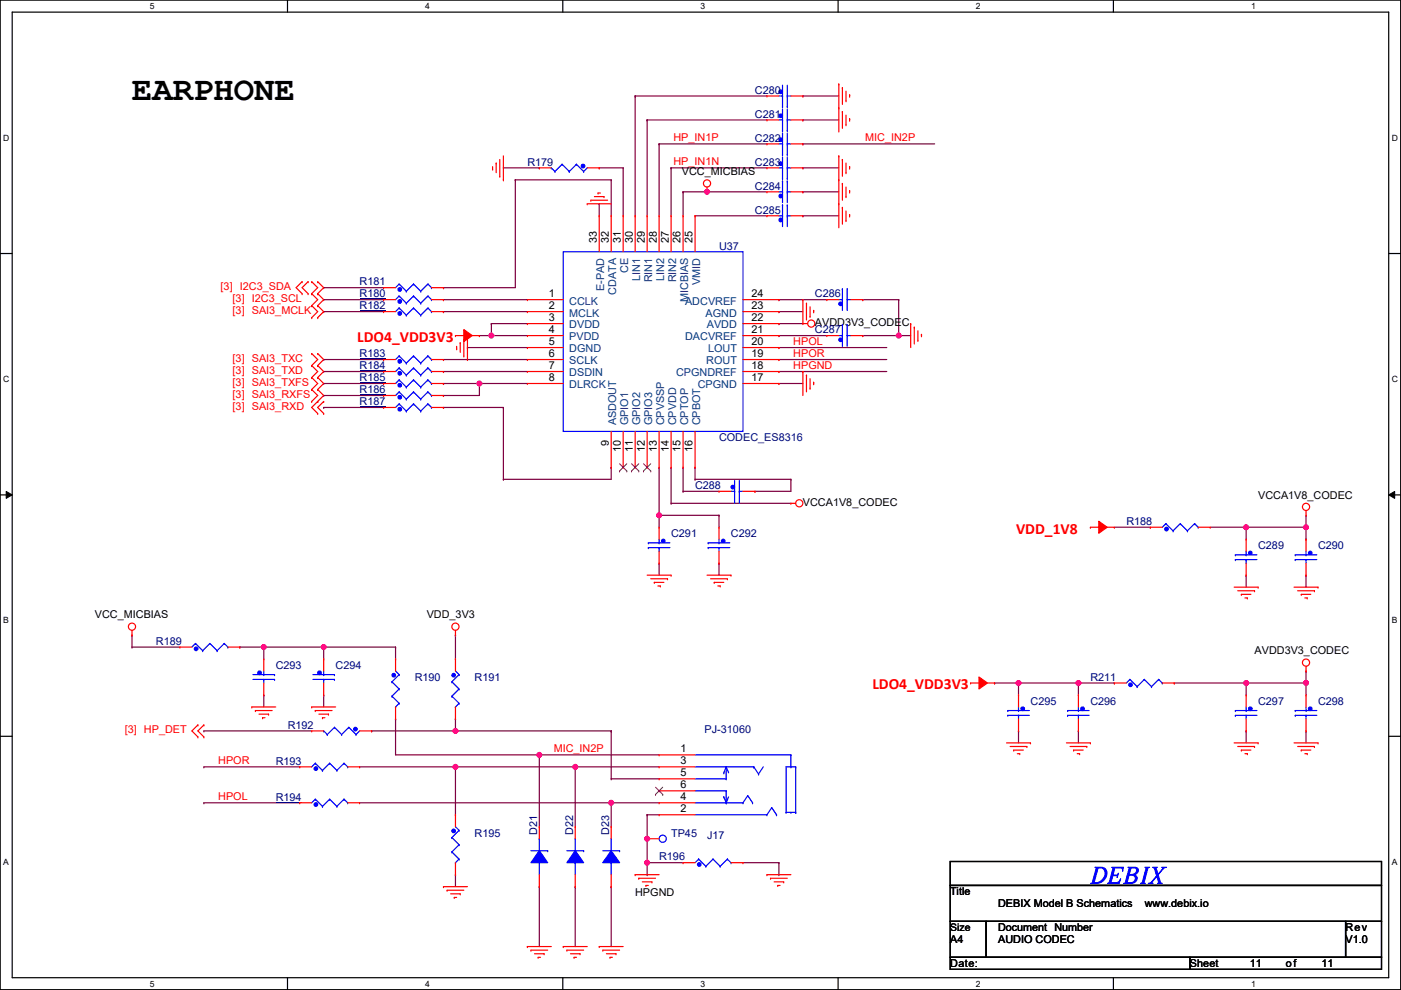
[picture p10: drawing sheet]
<svg xmlns="http://www.w3.org/2000/svg" width="297mm" height="210mm" viewBox="0 0 297 210" stroke-linecap="round" stroke-linejoin="round" font-family="sans-serif">
<defs><g id="words">
<text font-size="7.2" x="28" y="21.3">EARPHONE</text>
<text font-size="5.1" fill="#00f" x="231.2" y="187.3">DEBIX</text>
<g font-size="3.3" fill="#f00">
<text x="75.7" y="72.5">LDO4_VDD3V3</text>
<text x="215.4" y="113.2">VDD_1V8</text>
<text x="185" y="146.2">LDO4_VDD3V3</text>
</g>
<g font-size="2.3" fill="#00007f">
<text x="160.1" y="19.9">C280</text>
<text x="160.1" y="25">C281</text>
<text x="111.8" y="35.1">R179</text>
<text x="160.1" y="30">C282</text>
<text x="160.1" y="35.1">C283</text>
<text x="160.1" y="40.2">C284</text>
<text x="160.1" y="45.3">C285</text>
<text x="152.4" y="52.9">U37</text>
<text x="76.2" y="60.5">R181</text>
<text x="76.2" y="65.6">R182</text>
<text x="76.2" y="63.1">R180</text>
<text x="172.8" y="63.1">C286</text>
<text x="172.8" y="70.7">C287</text>
<text x="76.2" y="75.8">R183</text>
<text x="76.2" y="83.4">R186</text>
<text x="76.2" y="80.8">R185</text>
<text x="76.2" y="78.3">R184</text>
<text x="76.2" y="85.9">R187</text>
<text x="152.4" y="93.5">CODEC_ES8316</text>
<text x="147.4" y="103.7">C288</text>
<text x="142.3" y="113.9">C291</text>
<text x="155" y="113.9">C292</text>
<text x="238.8" y="111.3">R188</text>
<text x="266.7" y="116.4">C289</text>
<text x="279.4" y="116.4">C290</text>
<text x="33.1" y="136.7">R189</text>
<text x="58.5" y="141.8">C293</text>
<text x="71.2" y="141.8">C294</text>
<text x="87.9" y="144.3">R190</text>
<text x="100.6" y="144.3">R191</text>
<text x="218.5" y="149.4">C295</text>
<text x="231.2" y="144.3">R211</text>
<text x="231.2" y="149.4">C296</text>
<text x="266.7" y="149.4">C297</text>
<text x="279.4" y="149.4">C298</text>
<text x="61" y="154.5">R192</text>
<text x="149.4" y="155.5">PJ-31060</text>
<text x="58.5" y="162.1">R193</text>
<text x="58.5" y="169.7">R194</text>
<text x="100.6" y="177.4">R195</text>
<text x="113.9" y="177.1" transform="rotate(-90 113.9 177.1)">D21</text>
<text x="121.5" y="177.1" transform="rotate(-90 121.5 177.1)">D22</text>
<text x="129.2" y="177.1" transform="rotate(-90 129.2 177.1)">D23</text>
<text x="142.3" y="177.4">TP45</text>
<text x="149.9" y="177.9">J17</text>
<text x="139.7" y="182.4">R196</text>
</g>
<g font-size="2.3" fill="#f00">
<text x="142.8" y="29.9">HP_IN1P</text>
<text x="183.4" y="29.9">MIC_IN2P</text>
<text x="142.8" y="35">HP_IN1N</text>
<text x="46.8" y="61.5">[3] I2C3_SDA</text>
<text x="49.3" y="64.1">[3] I2C3_SCL</text>
<text x="49.3" y="66.6">[3] SAI3_MCLK</text>
<text x="49.3" y="76.8">[3] SAI3_TXC</text>
<text x="168.2" y="73.2">HPOL</text>
<text x="168.2" y="75.7">HPOR</text>
<text x="49.3" y="81.9">[3] SAI3_TXFS</text>
<text x="49.3" y="79.3">[3] SAI3_TXD</text>
<text x="168.2" y="78.3">HPGND</text>
<text x="49.3" y="86.9">[3] SAI3_RXD</text>
<text x="49.3" y="84.4">[3] SAI3_RXFS</text>
<text x="26.5" y="155.5">[3] HP_DET</text>
<text x="117.4" y="159.5">MIC_IN2P</text>
<text x="46.3" y="162.1">HPOR</text>
<text x="46.3" y="169.7">HPOL</text>
</g>
<g font-size="2.3">
<text x="144.6" y="37.2">VCC_MICBIAS</text>
<text x="126.5" y="51.6" transform="rotate(-90 126.5 51.6)">33</text>
<text x="129.1" y="51.6" transform="rotate(-90 129.1 51.6)">32</text>
<text x="131.6" y="51.6" transform="rotate(-90 131.6 51.6)">31</text>
<text x="134.2" y="51.6" transform="rotate(-90 134.2 51.6)">30</text>
<text x="136.7" y="51.6" transform="rotate(-90 136.7 51.6)">29</text>
<text x="139.2" y="51.6" transform="rotate(-90 139.2 51.6)">28</text>
<text x="141.8" y="51.6" transform="rotate(-90 141.8 51.6)">27</text>
<text x="144.3" y="51.6" transform="rotate(-90 144.3 51.6)">26</text>
<text x="146.9" y="51.6" transform="rotate(-90 146.9 51.6)">25</text>
<text x="116.4" y="63">1</text>
<text x="116.4" y="65.6">2</text>
<text x="159.3" y="65.6">23</text>
<text x="159.3" y="63">24</text>
<text x="116.4" y="68.1">3</text>
<text x="116.4" y="70.6">4</text>
<text x="159.3" y="70.6">21</text>
<text x="159.3" y="68.1">22</text>
<text x="172.8" y="69.2">AVDD3V3_CODEC</text>
<text x="116.4" y="73.2">5</text>
<text x="116.4" y="75.7">6</text>
<text x="159.3" y="75.7">19</text>
<text x="159.3" y="73.2">20</text>
<text x="116.4" y="78.3">7</text>
<text x="116.4" y="80.8">8</text>
<text x="159.3" y="80.8">17</text>
<text x="159.3" y="78.3">18</text>
<text x="129.1" y="94.5" transform="rotate(-90 129.1 94.5)">9</text>
<text x="131.6" y="95.8" transform="rotate(-90 131.6 95.8)">10</text>
<text x="134.2" y="95.8" transform="rotate(-90 134.2 95.8)">11</text>
<text x="136.7" y="95.8" transform="rotate(-90 136.7 95.8)">12</text>
<text x="139.2" y="95.8" transform="rotate(-90 139.2 95.8)">13</text>
<text x="141.8" y="95.8" transform="rotate(-90 141.8 95.8)">14</text>
<text x="144.3" y="95.8" transform="rotate(-90 144.3 95.8)">15</text>
<text x="146.9" y="95.8" transform="rotate(-90 146.9 95.8)">16</text>
<text x="170.2" y="107.3">VCCA1V8_CODEC</text>
<text x="266.7" y="105.7">VCCA1V8_CODEC</text>
<text x="20.1" y="131.1">VCC_MICBIAS</text>
<text x="90.5" y="131.1">VDD_3V3</text>
<text x="266" y="138.8">AVDD3V3_CODEC</text>
<text x="144.3" y="159.5">1</text>
<text x="144.3" y="162.1">3</text>
<text x="144.3" y="164.6">5</text>
<text x="144.3" y="167.2">6</text>
<text x="144.3" y="172.2">2</text>
<text x="144.3" y="169.7">4</text>
<text x="134.7" y="190.1">HPGND</text>
<text x="201.5" y="189.8">Title</text>
<text x="211.6" y="197.4">Document Number</text>
<text x="211.6" y="192.3">DEBIX Model B Schematics</text>
<text x="242.7" y="192.3">www.debix.io</text>
<text x="285.3" y="197.4">Rev</text>
<text x="201.5" y="200">A4</text>
<text x="211.6" y="200">AUDIO CODEC</text>
<text x="285.3" y="200">V1.0</text>
<text x="201.5" y="205">Date:</text>
<text x="252.3" y="205">Sheet</text>
<text x="265" y="205">11</text>
<text x="272.6" y="205">of</text>
<text x="280.2" y="205">11</text>
</g>
<g font-size="2.3" fill="#003f7f">
<text x="133.2" y="57.8" transform="rotate(-90 133.2 57.8)">CE</text>
<text x="135.7" y="59.5" transform="rotate(-90 135.7 59.5)">LIN1</text>
<text x="138.3" y="59.9" transform="rotate(-90 138.3 59.9)">RIN1</text>
<text x="140.8" y="59.5" transform="rotate(-90 140.8 59.5)">LIN2</text>
<text x="143.3" y="59.9" transform="rotate(-90 143.3 59.9)">RIN2</text>
<text x="120.7" y="64.6">CCLK</text>
<text x="128.1" y="61.7" transform="rotate(-90 128.1 61.7)">E-PAD</text>
<text x="130.6" y="62.4" transform="rotate(-90 130.6 62.4)">CDATA</text>
<text x="145.3" y="64.6">ADCVREF</text>
<text x="145.9" y="64.1" transform="rotate(-90 145.9 64.1)">MICBIAS</text>
<text x="148.4" y="60.4" transform="rotate(-90 148.4 60.4)">VMID</text>
<text x="120.7" y="67.1">MCLK</text>
<text x="120.7" y="69.6">DVDD</text>
<text x="149.6" y="67.1">AGND</text>
<text x="149.9" y="69.6">AVDD</text>
<text x="120.7" y="72.2">PVDD</text>
<text x="120.7" y="74.7">DGND</text>
<text x="120.7" y="77.3">SCLK</text>
<text x="145.3" y="72.2">DACVREF</text>
<text x="149.7" y="77.3">ROUT</text>
<text x="150.1" y="74.7">LOUT</text>
<text x="120.7" y="79.8">DSDIN</text>
<text x="120.7" y="82.3">DLRCK</text>
<text x="143.3" y="79.8">CPGNDREF</text>
<text x="147.9" y="82.3">CPGND</text>
<text x="130.6" y="90.2" transform="rotate(-90 130.6 90.2)">ASDOUT</text>
<text x="133.2" y="90.2" transform="rotate(-90 133.2 90.2)">GPIO1</text>
<text x="135.7" y="90.2" transform="rotate(-90 135.7 90.2)">GPIO2</text>
<text x="138.3" y="90.2" transform="rotate(-90 138.3 90.2)">GPIO3</text>
<text x="140.8" y="90.2" transform="rotate(-90 140.8 90.2)">CPVSSP</text>
<text x="143.3" y="90.2" transform="rotate(-90 143.3 90.2)">CPVDD</text>
<text x="145.9" y="90.2" transform="rotate(-90 145.9 90.2)">CPTOP</text>
<text x="148.4" y="90.2" transform="rotate(-90 148.4 90.2)">CPBOT</text>
</g>
<text font-size="2.2" x="201.5" y="197.4">Size</text>
<g font-size="1.8">
<text x="31.8" y="1.9">5</text>
<text x="90.1" y="1.9">4</text>
<text x="148.5" y="1.9">3</text>
<text x="206.9" y="1.9">2</text>
<text x="265.2" y="1.9">1</text>
<text x=".7" y="29.8">D</text>
<text x="295.1" y="29.8">D</text>
<text x=".7" y="81">C</text>
<text x="295.1" y="81">C</text>
<text x=".7" y="132.2">B</text>
<text x="295.1" y="132.2">B</text>
<text x=".7" y="183.3">A</text>
<text x="295.1" y="183.3">A</text>
<text x="31.8" y="209.2">5</text>
<text x="90.1" y="209.2">4</text>
<text x="148.5" y="209.2">3</text>
<text x="206.9" y="209.2">2</text>
<text x="265.2" y="209.2">1</text>
</g>
</g></defs>
<path d="M0 0h297v209.8h-297zM2.6 2.6h291.8v204.7h-291.8z" fill="none" stroke="#000" stroke-width=".25"/>
<g fill="#fff">
<path d="M31.8 .3h1v2h-1z"/>
<path d="M31.8 207.5h1v2.1h-1z"/>
</g>
<path d="M61 0v2.6M61 207.3v2.5" fill="none" stroke="#000" stroke-width=".25"/>
<g fill="#fff">
<path d="M90.1 .3h1v2h-1z"/>
<path d="M90.1 207.5h1v2.1h-1z"/>
</g>
<path d="M119.3 0v2.6M119.3 207.3v2.5" fill="none" stroke="#000" stroke-width=".25"/>
<g fill="#fff">
<path d="M148.5 .3h1v2h-1z"/>
<path d="M148.5 207.5h1v2.1h-1z"/>
</g>
<path d="M177.7 0v2.6M177.7 207.3v2.5" fill="none" stroke="#000" stroke-width=".25"/>
<g fill="#fff">
<path d="M206.9 .3h1v2h-1z"/>
<path d="M206.9 207.5h1v2.1h-1z"/>
</g>
<path d="M236.1 0v2.6M236.1 207.3v2.5" fill="none" stroke="#000" stroke-width=".25"/>
<g fill="#fff">
<path d="M265.2 .3h1.1v2h-1.1z"/>
<path d="M265.2 207.5h1.1v2.1h-1.1z"/>
<path d="M.7 28.2h1.3v2h-1.3z"/>
<path d="M295.1 28.2h1.3v2h-1.3z"/>
<path d="M.7 79.3h1.3v2.1h-1.3z"/>
<path d="M295.1 79.3h1.3v2.1h-1.3z"/>
</g>
<path d="M0 53.8h2.6M294.4 53.8h2.6" fill="none" stroke="#000" stroke-width=".25"/>
<g fill="#fff">
<path d="M.7 130.5h1.2v2.1h-1.2z"/>
<path d="M295.1 130.5h1.2v2.1h-1.2z"/>
</g>
<path d="M0 104.9h2.6M294.4 104.9h2.6" fill="none" stroke="#000" stroke-width=".25"/>
<path d="M1.3 104.2l1.3 .7-1.3 .8zM294.4 104.9l1.3-.7v1.5z" fill="#000"/>
<path d="M1.3 104.2l1.3 .7-1.3 .8zM294.4 104.9l1.3-.7v1.5z" fill="none" stroke="#000" stroke-width=".21"/>
<g fill="#fff">
<path d="M.7 181.7h1.2v2h-1.2z"/>
<path d="M295.1 181.7h1.2v2h-1.2z"/>
</g>
<path d="M0 156.1h2.6M294.4 156.1h2.6" fill="none" stroke="#000" stroke-width=".25"/>
<path d="M129.6 38.1h.1M129.6 38.1v7.7M127 43.2h.1M127 43.2v2.6M165.1 71.2h.1M165.1 71.2h10.2M139.7 99.1h.1M139.7 99.1v10.2" fill="none" stroke="#7f003f" stroke-width=".25"/>
<circle cx="139.7" cy="109.2" r=".51" fill="#f0f"/>
<circle cx="139.7" cy="109.2" r=".51" fill="none" stroke="#f0f" stroke-width=".25"/>
<g fill="none" stroke="#7f003f" stroke-width=".25">
<path d="M134.7 20.4h.1M134.7 20.4h27.9M134.7 20.4v25.4M137.2 25.4h.1M137.2 25.4h25.4M137.2 25.4v20.4M139.7 30.5h.1M139.7 30.5v15.3M139.7 30.5h22.9M142.3 35.6h.1M142.3 35.6v10.2M142.3 35.6h20.3"/>
<path d="M170.2 20.4h.1M170.2 25.4h.1M170.2 30.5h.1M170.2 35.6h.1M170.2 20.4h7.6M170.2 25.4h7.6M170.2 30.5h28M170.2 35.6h7.6M144.8 40.7h.1M144.8 40.7v5.1M144.8 40.7h17.8M147.4 45.8h.1"/>
<path d="M147.4 45.8h15.2M149.9 40.7h.1M170.2 45.8h.1M170.2 40.7h.1M170.2 40.7h7.6M170.2 45.8h7.6M106.7 86.4h.1M106.7 86.4v15.2M129.6 99.1h.1M129.6 99.1v2.5h-22.9M142.3 99.1h.1M142.3 99.1v7.6"/>
<path d="M144.8 99.1h.1M144.8 99.1v5.1M147.4 99.1h.1M147.4 99.1v2.5M106.7 101.6h.1M139.7 119.4h.1M139.7 109.3h.1M139.7 109.3v2.5M139.7 119.4v2.6M139.7 109.3h12.7M142.3 106.7h.1M142.3 106.7h25.4"/>
<path d="M144.8 104.2h.1M144.8 104.2h7.6M147.4 101.6h.1M147.4 101.6h20.3M152.4 109.3h.1M152.4 119.4h.1M152.4 109.3v2.5M152.4 119.4v2.6M160.1 104.2h.1M167.7 101.6h.1M167.7 101.6v2.6h-7.6"/>
</g>
<circle cx="149.9" cy="40.7" r=".51" fill="#f0f"/>
<circle cx="149.9" cy="40.7" r=".51" fill="none" stroke="#f0f" stroke-width=".25"/>
<g fill="none" stroke="#7f003f" stroke-width=".25">
<path d="M99.1 73.7h.1M99.1 73.7h12.7M104.2 68.6h.1M104.2 68.6h7.6M165.1 68.6h.1M165.1 66.1h.1M165.1 73.7h.1M165.1 76.2h.1M165.1 78.8h.1M165.1 68.6h5.1M165.1 66.1h5.1M165.1 73.7h22.9"/>
<path d="M165.1 76.2h22.9M165.1 78.8h22.9M182.9 63.5h.1M182.9 71.2h.1M182.9 63.5h7.6M190.5 63.5h.1M190.5 63.5v7.7h-7.6M165.1 81.3h.1M165.1 81.3h5.1"/>
</g>
<circle cx="190.5" cy="71.1" r=".51" fill="#f0f"/>
<circle cx="190.5" cy="71.1" r=".51" fill="none" stroke="#f0f" stroke-width=".25"/>
<g fill="none" stroke="#7f003f" stroke-width=".25">
<path d="M68.6 63.5h.1M68.6 61h.1M68.6 66.1h.1M68.6 63.5h12.7M68.6 61h12.7M68.6 66.1h12.7M94 78.8h.1M94 76.2h.1M94 66.1h.1M94 78.8h17.8M94 76.2h17.8M94 66.1h17.8"/>
<path d="M101.6 71.2h.1M101.6 71.2h10.2M104.2 68.6h.1M104.2 71.2h.1M104.2 68.6v2.6M165.1 63.5h.1M165.1 63.5h10.2M190.5 71.2h.1M190.5 71.2h2.6M94 86.4h.1M94 81.3h.1M94 86.4h12.7"/>
<path d="M94 81.3h7.6"/>
</g>
<circle cx="104.2" cy="71.1" r=".51" fill="#f0f"/>
<circle cx="104.2" cy="71.1" r=".51" fill="none" stroke="#f0f" stroke-width=".25"/>
<g fill="none" stroke="#7f003f" stroke-width=".25">
<path d="M109.3 38.1h.1M109.3 38.1v22.9h-15.3M109.3 38.1h20.3M127 35.6h.1M127 35.6h5.1M132.1 35.6h.1M132.1 35.6v10.2M68.6 76.2h.1M68.6 78.8h.1M68.6 76.2h12.7M68.6 78.8h12.7M94 63.5h.1"/>
<path d="M94 61h.1M94 63.5h17.8M68.6 81.3h.1M68.6 86.4h.1M68.6 81.3h12.7M68.6 86.4h12.7M96.6 155h33M129.6 155h.1M43.2 170.2h.1M43.2 162.6h.1M43.2 170.2h20.3M43.2 162.6h20.3"/>
<path d="M129.6 165.1h.1M129.6 165.1h10.1"/>
</g>
<circle cx="96.6" cy="155" r=".51" fill="#f0f"/>
<circle cx="96.6" cy="155" r=".51" fill="none" stroke="#f0f" stroke-width=".25"/>
<path d="M55.9 147.4h.1M55.9 147.4v2.5M68.6 147.4h.1M68.6 147.4v2.5M129.6 155h.1M129.6 155v10.1M83.9 160.1h30.4M114.3 160.1h.1" fill="none" stroke="#7f003f" stroke-width=".25"/>
<circle cx="114.3" cy="160" r=".51" fill="#f0f"/>
<circle cx="114.3" cy="160" r=".51" fill="none" stroke="#f0f" stroke-width=".25"/>
<path d="M28 134.7h.1M28 137.2h.1M28 134.7v2.5M28 137.2h10.1M50.8 137.2h.1M50.8 137.2h17.8M55.9 137.2h.1M55.9 137.2v2.5M83.9 137.2h.1M83.9 137.2v2.5M83.9 152.4h.1M83.9 152.4v7.7" fill="none" stroke="#7f003f" stroke-width=".25"/>
<circle cx="55.9" cy="137.2" r=".51" fill="#f0f"/>
<circle cx="55.9" cy="137.2" r=".51" fill="none" stroke="#f0f" stroke-width=".25"/>
<path d="M68.6 137.2h.1M68.6 137.2h15.3" fill="none" stroke="#7f003f" stroke-width=".25"/>
<circle cx="68.6" cy="137.2" r=".51" fill="#f0f"/>
<circle cx="68.6" cy="137.2" r=".51" fill="none" stroke="#f0f" stroke-width=".25"/>
<path d="M68.6 137.2h.1M68.6 137.2v2.5M76.2 170.2h53.4M129.6 170.2h.1" fill="none" stroke="#7f003f" stroke-width=".25"/>
<circle cx="129.6" cy="170.2" r=".51" fill="#f0f"/>
<circle cx="129.6" cy="170.2" r=".51" fill="none" stroke="#f0f" stroke-width=".25"/>
<path d="M76.2 162.6h20.4M96.6 162.6h.1" fill="none" stroke="#7f003f" stroke-width=".25"/>
<circle cx="96.6" cy="162.6" r=".51" fill="#f0f"/>
<circle cx="96.6" cy="162.6" r=".51" fill="none" stroke="#f0f" stroke-width=".25"/>
<g fill="none" stroke="#7f003f" stroke-width=".25">
<path d="M96.6 162.6h43.1M114.3 160.1h.1M114.3 160.1v15.2M114.3 160.1h25.4M122 162.6h.1M122 162.6v12.7M129.6 170.2h.1M129.6 170.2v5.1M129.6 170.2h10.1M137.2 172.8h.1M137.2 172.8v5M137.2 172.8h2.5"/>
<path d="M114.3 188h.1M114.3 188v12.7M122 188h.1M122 188v12.7M129.6 188h.1M129.6 188v12.7"/>
</g>
<circle cx="122" cy="162.6" r=".51" fill="#f0f"/>
<circle cx="122" cy="162.6" r=".51" fill="none" stroke="#f0f" stroke-width=".25"/>
<g fill="none" stroke="#7f003f" stroke-width=".25">
<path d="M96.6 134.7h.1M96.6 134.7v5M43.2 155h.1M43.2 155h22.9M78.8 155h.1M96.6 152.4h.1M96.6 152.4v2.6h-17.8M96.6 162.6h.1M96.6 162.6v10.2M137.2 177.8v5.1M96.6 185.5h.1M96.6 185.5v2.5"/>
<path d="M137.2 182.9h.1"/>
</g>
<circle cx="137.2" cy="177.8" r=".51" fill="#f0f"/>
<circle cx="137.2" cy="177.8" r=".51" fill="none" stroke="#f0f" stroke-width=".25"/>
<path d="M68.6 83.9h.1M68.6 83.9h12.7M94 83.9h.1M101.6 81.3h.1M101.6 81.3v2.6h-7.6" fill="none" stroke="#7f003f" stroke-width=".25"/>
<circle cx="101.6" cy="81.3" r=".51" fill="#f0f"/>
<circle cx="101.6" cy="81.3" r=".51" fill="none" stroke="#f0f" stroke-width=".25"/>
<path d="M106.7 35.6h7.6M114.3 35.6h.1M101.6 81.3h.1M101.6 81.3h10.2M249 144.8h.1M249 144.8h15.2" fill="none" stroke="#7f003f" stroke-width=".25"/>
<circle cx="264.2" cy="144.8" r=".51" fill="#f0f"/>
<circle cx="264.2" cy="144.8" r=".51" fill="none" stroke="#f0f" stroke-width=".25"/>
<path d="M276.9 142.3h.1M276.9 144.8h.1M276.9 142.3v5.1" fill="none" stroke="#7f003f" stroke-width=".25"/>
<circle cx="276.9" cy="144.8" r=".51" fill="#f0f"/>
<circle cx="276.9" cy="144.8" r=".51" fill="none" stroke="#f0f" stroke-width=".25"/>
<g fill="none" stroke="#7f003f" stroke-width=".25">
<path d="M210.9 144.8h.1M210.9 144.8h25.4M215.9 155h.1M215.9 144.8h.1M215.9 144.8v2.6M215.9 155v2.5M228.6 155h.1M228.6 144.8h.1M228.6 144.8v2.6M228.6 155v2.5M236.3 144.8h.1M264.2 144.8h.1"/>
<path d="M264.2 155h.1M264.2 144.8v2.6M264.2 155v2.5M264.2 144.8h12.7M276.9 155h.1M276.9 155v2.5"/>
</g>
<circle cx="228.6" cy="144.8" r=".51" fill="#f0f"/>
<circle cx="228.6" cy="144.8" r=".51" fill="none" stroke="#f0f" stroke-width=".25"/>
<circle cx="215.9" cy="144.8" r=".51" fill="#f0f"/>
<circle cx="215.9" cy="144.8" r=".51" fill="none" stroke="#f0f" stroke-width=".25"/>
<path d="M236.3 111.8h7.6M243.9 111.8h.1M256.6 111.8h7.6M264.2 111.8h.1M264.2 122h.1M264.2 122v2.5M276.9 122h.1M276.9 122v2.5" fill="none" stroke="#7f003f" stroke-width=".25"/>
<circle cx="264.2" cy="111.8" r=".51" fill="#f0f"/>
<circle cx="264.2" cy="111.8" r=".51" fill="none" stroke="#f0f" stroke-width=".25"/>
<path d="M276.9 111.8h.1M276.9 109.3v2.5" fill="none" stroke="#7f003f" stroke-width=".25"/>
<circle cx="276.9" cy="111.8" r=".51" fill="#f0f"/>
<circle cx="276.9" cy="111.8" r=".51" fill="none" stroke="#f0f" stroke-width=".25"/>
<path d="M264.2 111.8h.1M264.2 111.8v2.5M264.2 111.8h12.7M276.9 114.3h.1M276.9 111.8h.1M276.9 111.8v2.5M137.2 182.9h.1M137.2 182.9h7.6" fill="none" stroke="#7f003f" stroke-width=".25"/>
<circle cx="137.2" cy="182.9" r=".51" fill="#f0f"/>
<circle cx="137.2" cy="182.9" r=".51" fill="none" stroke="#f0f" stroke-width=".25"/>
<path d="M137.2 185.5h.1M137.2 182.9v2.6M157.5 182.9h7.6M165.1 182.9h.1M165.1 185.5h.1M165.1 182.9v2.6" fill="none" stroke="#7f003f" stroke-width=".25"/>
<g fill="none" stroke="#f00" stroke-width=".25">
<path d="M177.8 17.8h.1M177.8 17.8v10.2M178.6 18.6h.1M178.6 18.6v3.5M179.4 19.3v2.1M104.4 35.8h.1M104.4 35.3v.5M105.2 34.6h.1M105.2 34.6v2M106 37.4h.1M106 33.8v3.6M106.7 38.1h.1"/>
<path d="M106.7 33.1v5M149.9 39.7v1M177.8 33.1h.1M177.8 38.1h.1M177.8 22.9h.1M177.8 33.1v15.2M178.6 33.8h.1M178.6 38.9h.1M178.6 23.7h.1M178.6 23.7v3.5M178.6 33.8v3.6M178.6 38.9v3.5"/>
<path d="M179.4 36.6h.1M179.4 21.4h.1M179.4 26.4h.1M179.4 24.4v2M179.4 34.6v2M179.4 39.7v2M180.1 35.3h.1M180.1 20.1h.1M180.1 25.2h.1M180.1 20.1v.5M180.1 25.2v.5M180.1 35.3v.5"/>
<path d="M124.5 43.2h.1M124.5 43.2h5.1M125.3 42.4h.1M125.3 42.4h3.5M126 41.7h2.1M126.8 40.9h.1M126.8 40.9h.5M128.1 41.7h.1M149.9 40.7h.1M177.8 43.2h.1M178.6 44h.1M178.6 44v3.5"/>
<path d="M179.4 41.7h.1M179.4 46.8h.1M179.4 44.7v2.1M180.1 40.4h.1M180.1 45.5h.1M180.1 40.4v.5M180.1 45.5v.5M96.8 73.9h.1M96.8 73.4v.5M97.6 72.7h.1M97.6 72.7v2M98.3 75.5h.1"/>
<path d="M98.3 71.9v3.6M99.1 76.2h.1M99.1 71.2v5M99.9 71.2h1.7M101.6 71.2h.1M170.2 68.6h.1M170.2 63.5h.1M170.2 78.8h.1M170.2 68.6h1M170.2 63.5v5.1M170.2 78.8v5.1M171 64.3h.1"/>
<path d="M171 79.5h.1M171 64.3v3.5M171 79.5v3.6M171.7 67.1h.1M171.7 65.1v2M172.5 65.8h.1M172.5 65.8v.5M193.1 68.6h.1M193.1 68.6v5.1M193.8 69.4h.1M193.8 69.4v3.5M194.6 72.2h.1"/>
<path d="M194.6 70.1v2.1M195.4 70.9h.1M195.4 70.9v.5M171.7 82.3h.1M171.7 80.3v2M172.5 81.1h.1M172.5 81.1v.5M167.7 106.7h.1M167.7 106.7h1M28 134.7h.1M28 133.6v1.1M96.6 134.7h.1"/>
<path d="M96.6 133.6v1.1M137.2 122h5.1M138 122.7h3.5M138.7 123.5h.1M138.7 123.5h2.1M139.5 124.2h.5M140 124.2h.1M141.5 122.7h.1M142.3 122h.1M149.9 122h5.1M150.7 122.7h3.5M151.4 123.5h.1"/>
<path d="M151.4 123.5h2.1M152.2 124.2h.5M152.7 124.2h.1M154.2 122.7h.1M155 122h.1M53.4 149.9h.1M53.4 149.9h5.1M54.1 150.7h.1M54.1 150.7h3.6M54.9 151.4h2M55.7 152.2h.1M55.7 152.2h.5"/>
<path d="M56.9 151.4h.1M66.1 149.9h.1M66.1 149.9h5.1M66.8 150.7h.1M66.8 150.7h3.6M67.6 151.4h2M68.4 152.2h.1M68.4 152.2h.5M69.6 151.4h.1M94 188h.1M94 188h5.1M94.8 188.8h.1"/>
<path d="M94.8 188.8h3.5M95.5 189.5h2.1M96.3 190.3h.1M96.3 190.3h.5M97.6 189.5h.1M134.7 185.5h.1M134.7 185.5h5M135.4 186.2h.1M135.4 186.2h3.6M136.2 187h2M137 187.7h.1M137 187.7h.5"/>
<path d="M138.2 187h.1M111.8 200.7h.1M111.8 200.7h5.1M112.6 201.5h.1M112.6 201.5h3.5M113.3 202.2h2.1M114.1 203h.1M114.1 203h.5M115.4 202.2h.1M119.4 200.7h.1M119.4 200.7h5.1M120.2 201.5h.1"/>
<path d="M120.2 201.5h3.5M120.9 202.2h2.1M121.7 203h.1M121.7 203h.5M123 202.2h.1M127 200.7h.1M127 200.7h5.1M127.8 201.5h.1M127.8 201.5h3.6M128.6 202.2h2M129.3 203h.1M129.3 203h.5"/>
<path d="M130.6 202.2h.1"/>
<circle cx="149.9" cy="38.9" r=".76"/>
<circle cx="172" cy="68.6" r=".76"/>
<circle cx="169.5" cy="106.7" r=".76"/>
<circle cx="28" cy="132.9" r=".76"/>
<circle cx="96.6" cy="132.9" r=".76"/>
</g>
<path d="M98.3 69.9l1.8 1.3-1.8 1.2z" fill-rule="evenodd" fill="#f00"/>
<path d="M96.6 71.2h.1M96.6 71.2h2.8M98.3 69.9l1.8 1.3-1.8 1.2zM209.1 144.8h1.8M210.9 144.8h.1" fill="none" stroke="#f00" stroke-width=".25"/>
<path d="M207.6 143.5l1.7 1.3-1.7 1.3z" fill-rule="evenodd" fill="#f00"/>
<g fill="none" stroke="#f00" stroke-width=".25">
<path d="M234.5 111.8h1.8M236.3 111.8h.1M276.9 109.3h.1M276.9 108.2v1.1M261.7 124.5h5M262.4 125.3h3.6M263.2 126h.1M263.2 126h2M264 126.8h.5M264.5 126.8h.1M266 125.3h.1M266.7 124.5h.1"/>
<path d="M274.4 124.5h5M275.1 125.3h3.6M275.9 126h.1M275.9 126h2M276.7 126.8h.5M277.2 126.8h.1M278.7 125.3h.1M279.4 124.5h.1M205.8 144.8h.1M205.8 144.8h2.8M207.6 143.5l1.7 1.3-1.7 1.3zM213.4 157.5h5.1"/>
<path d="M214.2 158.3h3.5M214.9 159h.1M214.9 159h2.1M215.7 159.8h.5M216.2 159.8h.1M217.7 158.3h.1M218.5 157.5h.1M226.1 157.5h5.1M226.9 158.3h3.5M227.6 159h.1M227.6 159h2.1M228.4 159.8h.5"/>
<path d="M228.9 159.8h.1M230.4 158.3h.1M231.2 157.5h.1M261.7 157.5h5M262.4 158.3h3.6M263.2 159h.1M263.2 159h2M264 159.8h.5M264.5 159.8h.1M266 158.3h.1M266.7 157.5h.1M274.4 157.5h5"/>
<path d="M275.1 158.3h3.6M275.9 159h.1M275.9 159h2M276.7 159.8h.5M276.9 142.3h.1M276.9 141.3v1M277.2 159.8h.1M278.7 158.3h.1M279.4 157.5h.1"/>
<circle cx="276.9" cy="107.5" r=".76"/>
<circle cx="276.9" cy="140.5" r=".76"/>
</g>
<path d="M233 110.5l1.7 1.3-1.7 1.3z" fill-rule="evenodd" fill="#f00"/>
<g fill="none" stroke="#f00" stroke-width=".25">
<path d="M64.1 59.7h.1M64.1 59.7l-1.3 1.3 1.3 1.3M65.3 59.7h.1M65.3 59.7l-1.2 1.3 1.2 1.3M66.1 59.7h.1M66.1 59.7l1.3 1.3-1.3 1.3M67.4 59.7h.1M67.4 59.7l1.2 1.3-1.2 1.3M64.1 62.3h.1M65.3 62.3h.1M66.1 64.8h.1M66.1 62.3h.1"/>
<path d="M66.1 67.3h.1M66.1 75h.1M66.1 77.5h.1M66.1 62.3l1.3 1.2-1.3 1.3M66.1 64.8l1.3 1.3-1.3 1.2M66.1 75l1.3 1.2-1.3 1.3M66.1 77.5l1.3 1.3-1.3 1.2M67.4 62.3h.1M67.4 64.8h.1M67.4 67.3h.1M67.4 77.5h.1M67.4 75h.1"/>
<path d="M67.4 62.3l1.2 1.2-1.2 1.3M67.4 64.8l1.2 1.3-1.2 1.2M67.4 75l1.2 1.2-1.2 1.3M67.4 77.5l1.2 1.3-1.2 1.2M66.1 80h.1M66.1 82.6h.1M66.1 85.1h.1M66.1 80l1.3 1.3-1.3 1.3M66.1 82.6l1.3 1.3-1.3 1.2M67.4 82.6h.1M67.4 80h.1M67.4 85.1h.1"/>
<path d="M67.4 87.7h.1M67.4 80l1.2 1.3-1.2 1.3M67.4 82.6l1.2 1.3-2.5 2.5 1.3 1.3M68.6 85.1h.1M68.6 87.7h.1M68.6 85.1l-1.2 1.3 1.2 1.3M231.2 111.8h.1M231.2 111.8h2.8M233 110.5l1.7 1.3-1.7 1.3zM42 153.7h.1M42 156.2h.1M42 153.7l-1.3 1.3 1.3 1.2"/>
<path d="M43.2 153.7h.1M43.2 156.2h.1M43.2 153.7l-1.2 1.3 1.2 1.2M162.6 185.5h.1M162.6 185.5h5.1M163.4 186.2h.1M163.4 186.2h3.5M164.1 187h2.1M164.9 187.7h.1M164.9 187.7h.5M166.2 187h.1"/>
</g>
<path d="M201.5 182.7h91.4v5h-91.4zM201.5 187.7h91.4v7.7h-91.4zM201.5 195.4h7.6v7.6h-7.6zM209.1 195.4h76.2v7.6h-76.2zM285.3 195.4h7.6v7.6h-7.6zM201.5 203h50.8v2.5h-50.8zM252.3 203h40.6v2.5h-40.6z" fill="none" stroke="#000" stroke-width=".25"/>
<path d="M247.2 111h.1M247.2 111l-.8 .8M247.2 111l1.5 1.6M248.7 112.6h.1M250.2 111h.1M250.2 111l-1.5 1.6M250.2 111l1.6 1.6M251.8 112.6h.1M253.3 111h.1M253.3 111l-1.5 1.6M253.3 111l.7 .8M254 111.8h.1" fill="none" stroke="#00f" stroke-width=".25"/>
<circle cx="247.3" cy="112.2" r=".38" fill="#00f"/>
<g fill="none" stroke="#00f" stroke-width=".25">
<path d="M178.6 68.9h.1M178.6 68.9v4.5M179.6 68.9h.1M179.6 71.2h.1M179.6 68.9v4.5M179.6 71.2h.8"/>
<circle cx="247.3" cy="112.2" r=".38"/>
</g>
<path d="M243.9 111.8h.1M243.9 111.8h2.5M254 111.8h2.6M256.6 111.8h.1" fill="none" stroke="#f00" stroke-width=".25"/>
<circle cx="178.2" cy="72" r=".38" fill="#00f"/>
<g fill="none" stroke="#00f" stroke-width=".25">
<path d="M177.8 71.2h.8M178.6 71.2h.1M178.6 61.2h.1M178.6 61.2v4.6M179.6 61.2h.1M179.6 63.5h.1M179.6 61.2v4.6M179.6 63.5h.8"/>
<circle cx="178.2" cy="72" r=".38"/>
</g>
<path d="M175.3 71.2h.1M175.3 71.2h2.5M180.4 71.2h2.5M182.9 71.2h.1" fill="none" stroke="#f00" stroke-width=".25"/>
<circle cx="178.2" cy="64.4" r=".38" fill="#00f"/>
<g fill="none" stroke="#00f" stroke-width=".25">
<path d="M177.8 63.5h.8M178.6 63.5h.1M137.5 116.1h.1M137.5 115.1h.1M137.5 116.1h4.5M137.5 115.1h4.5M139.7 116.1h.1M139.7 116.1v.8"/>
<circle cx="178.2" cy="64.4" r=".38"/>
</g>
<path d="M175.3 63.5h.1M175.3 63.5h2.5M180.4 63.5h2.5M182.9 63.5h.1" fill="none" stroke="#f00" stroke-width=".25"/>
<circle cx="140.6" cy="114.7" r=".38" fill="#00f"/>
<g fill="none" stroke="#00f" stroke-width=".25">
<path d="M165.9 27.7h.1M165.9 23.1v4.6M166.9 27.7h.1M166.9 25.4h.1M166.9 23.1v4.6M166.9 25.4h.8M139.7 115.1h.1M139.7 114.3v.8"/>
<circle cx="140.6" cy="114.7" r=".38"/>
</g>
<path d="M139.7 111.8h.1M139.7 119.4h.1M139.7 111.8v2.5M139.7 116.9v2.5" fill="none" stroke="#f00" stroke-width=".25"/>
<circle cx="165.5" cy="24.5" r=".38" fill="#00f"/>
<g fill="none" stroke="#00f" stroke-width=".25">
<path d="M165.1 25.4h.8M165.9 25.4h.1M165.9 32.8h.1M165.9 28.2v4.6M166.9 32.8h.1M166.9 30.5h.1M166.9 28.2v4.6M166.9 30.5h.8"/>
<circle cx="165.5" cy="24.5" r=".38"/>
</g>
<path d="M162.6 25.4h.1M162.6 25.4h2.5M167.7 25.4h2.5M170.2 25.4h.1" fill="none" stroke="#f00" stroke-width=".25"/>
<circle cx="165.5" cy="29.6" r=".38" fill="#00f"/>
<g fill="none" stroke="#00f" stroke-width=".25">
<path d="M165.9 18.1v4.5M166.9 18.1v4.5M165.1 30.5h.8M165.9 30.5h.1M165.9 22.6h.1M166.9 22.6h.1M166.9 20.4h.1M166.9 20.4h.8"/>
<circle cx="165.5" cy="29.6" r=".38"/>
</g>
<path d="M162.6 30.5h.1M162.6 30.5h2.5M167.7 30.5h2.5M170.2 30.5h.1" fill="none" stroke="#f00" stroke-width=".25"/>
<circle cx="165.5" cy="19.5" r=".38" fill="#00f"/>
<g fill="none" stroke="#00f" stroke-width=".25">
<path d="M165.1 20.4h.8M165.9 20.4h.1M261.9 151.7h.1M261.9 150.7h.1M261.9 151.7h4.6M261.9 150.7h4.6M264.2 151.7h.1M264.2 151.7v.7"/>
<circle cx="165.5" cy="19.5" r=".38"/>
</g>
<path d="M162.6 20.4h.1M162.6 20.4h2.5M167.7 20.4h2.5M170.2 20.4h.1" fill="none" stroke="#f00" stroke-width=".25"/>
<circle cx="265.1" cy="150.3" r=".38" fill="#00f"/>
<g fill="none" stroke="#00f" stroke-width=".25">
<path d="M165.9 38.4h.1M165.9 38.4v4.6M166.9 38.4h.1M166.9 38.4v4.6M166.9 40.7h.1M166.9 40.7h.8M264.2 150.7h.1M264.2 149.9v.8"/>
<circle cx="265.1" cy="150.3" r=".38"/>
</g>
<path d="M264.2 147.4h.1M264.2 155h.1M264.2 147.4v2.5M264.2 152.4v2.6" fill="none" stroke="#f00" stroke-width=".25"/>
<circle cx="165.5" cy="41.6" r=".38" fill="#00f"/>
<g fill="none" stroke="#00f" stroke-width=".25">
<path d="M165.1 40.7h.8M165.9 40.7h.1M274.6 151.7h.1M274.6 150.7h.1M274.6 151.7h4.6M274.6 150.7h4.6M276.9 151.7h.1M276.9 151.7v.7"/>
<circle cx="165.5" cy="41.6" r=".38"/>
</g>
<path d="M162.6 40.7h.1M162.6 40.7h2.5M167.7 40.7h2.5M170.2 40.7h.1" fill="none" stroke="#f00" stroke-width=".25"/>
<circle cx="277.8" cy="150.3" r=".38" fill="#00f"/>
<g fill="none" stroke="#00f" stroke-width=".25">
<path d="M84.6 60.2h.1M84.6 60.2l-.7 .8M84.6 60.2l1.6 1.6M86.2 61.8h.1M87.7 60.2h.1M87.7 60.2l-1.5 1.6M87.7 60.2l1.5 1.6M89.2 61.8h.1M90.7 60.2h.1M90.7 60.2l-1.5 1.6M90.7 60.2l.8 .8M91.5 61h.1"/>
<path d="M276.9 150.7h.1M276.9 149.9v.8"/>
<circle cx="277.8" cy="150.3" r=".38"/>
</g>
<path d="M276.9 147.4h.1M276.9 155h.1M276.9 147.4v2.5M276.9 152.4v2.6" fill="none" stroke="#f00" stroke-width=".25"/>
<circle cx="84.8" cy="61.4" r=".38" fill="#00f"/>
<g fill="none" stroke="#00f" stroke-width=".25">
<path d="M116.9 35.6h.1M116.9 35.6l.7 .8M117.6 36.4h.1M119.2 34.8h.1M119.2 34.8l1.5 1.6M119.2 34.8l-1.6 1.6M120.7 36.4h.1M122.2 34.8h.1M122.2 34.8l1.5 1.6M122.2 34.8l-1.5 1.6M123.7 36.4h.1M124.5 35.6l-.8 .8"/>
<circle cx="84.8" cy="61.4" r=".38"/>
</g>
<path d="M81.3 61h.1M81.3 61h2.6M91.5 61h2.5M94 61h.1" fill="none" stroke="#f00" stroke-width=".25"/>
<circle cx="123.6" cy="35.2" r=".38" fill="#00f"/>
<g fill="none" stroke="#00f" stroke-width=".25">
<path d="M239.6 144h.1M239.6 144l-.8 .8M239.6 144l1.5 1.6M241.1 145.6h.1M242.6 144h.1M242.6 144l-1.5 1.6M242.6 144l1.5 1.6M244.1 145.6h.1M245.7 144h.1M245.7 144l-1.6 1.6M245.7 144l.7 .8M246.4 144.8h.1"/>
<circle cx="123.6" cy="35.2" r=".38"/>
</g>
<path d="M114.3 35.6h.1M114.3 35.6h2.6M124.5 35.6h2.5M127 35.6h.1" fill="none" stroke="#f00" stroke-width=".25"/>
<circle cx="239.7" cy="145.2" r=".38" fill="#00f"/>
<g fill="none" stroke="#00f" stroke-width=".25">
<path d="M95.8 144.6h.1M95.8 147.6h.1M95.8 144.6l1.5 1.5M95.8 147.6l1.5 1.5M96.6 149.9h.1M96.6 142.3l.7 .7M97.3 143h.1M97.3 146.1h.1M97.3 149.1h.1M97.3 143l-1.5 1.6M97.3 146.1l-1.5 1.5M97.3 149.1l-.7 .8"/>
<path d="M147.4 160.1h20.3M147.4 172.8h15.2M147.4 162.6h12.4M147.4 170.2h10.1M147.4 167.7h6.6M147.4 165.1h6.6M153.5 168.9h.1M153.5 163.9h.1M153.5 168.9l.5 1.3M154 167.7h.1M154 170.2h.1M154 162.6h.1"/>
<path d="M154 165.1h.1M154 162.6v2.5M154 167.7v2.5M154 162.6l.5 1.3M154 162.6l-.5 1.3M154.5 168.9l-.5 1.3M157.5 170.2h.1M158.5 168.7h.1M158.5 168.7l-1 1.5M158.5 168.7l1.1 1.5M159.6 170.2h.1M159.8 162.6h.1"/>
<path d="M159.8 162.6l1 1.5M160.8 164.1h.1M161.8 162.6l-1 1.5M162.6 172.8h.1M163.6 171.2h.1M163.6 171.2l-1 1.6M163.6 171.2l1 1.6M164.6 172.8h.1M166.7 172.2h.1M166.7 172.2h2M167.7 160.1h.1M167.7 172.2h.1"/>
<path d="M167.7 162.6h.1M167.7 160.1v2.5M168.7 162.6h.1M168.7 172.2h.1M168.7 162.6h-2v9.6M168.7 162.6v9.6"/>
<circle cx="239.7" cy="145.2" r=".38"/>
</g>
<g fill="none" stroke="#f00" stroke-width=".25">
<path d="M236.3 144.8h.1M236.3 144.8h2.5M246.4 144.8h2.6M249 144.8h.1M139.7 160.1h.1M139.7 172.8h.1M139.7 162.6h.1M139.7 170.2h.1M139.7 165.1h.1M139.7 167.7h.1M139.7 160.1h7.7M139.7 172.8h7.7"/>
<path d="M139.7 162.6h7.7M139.7 170.2h7.7M139.7 165.1h7.7M139.7 167.7h7.7"/>
</g>
<path d="M139 168.4h.1M139 166.9l1.5 1.5M140.5 166.9l-1.5 1.5M140.5 168.4h.1" fill="none" stroke="#7f3f00" stroke-width=".21"/>
<circle cx="96.2" cy="143.2" r=".38" fill="#00f"/>
<g fill="none" stroke="#00f" stroke-width=".25">
<path d="M150.2 116.1h.1M150.2 115.1h.1M150.2 116.1h4.5M150.2 115.1h4.5M152.4 116.1h.1M152.4 116.1v.8"/>
<circle cx="96.2" cy="143.2" r=".38"/>
</g>
<path d="M96.6 139.7h.1M96.6 139.7v2.6M96.6 152.4h.1M96.6 149.9v2.5" fill="none" stroke="#f00" stroke-width=".25"/>
<circle cx="153.3" cy="114.7" r=".38" fill="#00f"/>
<g fill="none" stroke="#00f" stroke-width=".25">
<path d="M152.4 115.1h.1M152.4 114.3v.8M274.6 118.6h.1M274.6 117.6h.1M274.6 118.6h4.6M274.6 117.6h4.6M276.9 118.6h.1M276.9 118.6v.8"/>
<circle cx="153.3" cy="114.7" r=".38"/>
</g>
<path d="M152.4 111.8h.1M152.4 119.4h.1M152.4 111.8v2.5M152.4 116.9v2.5" fill="none" stroke="#f00" stroke-width=".25"/>
<circle cx="277.8" cy="117.2" r=".38" fill="#00f"/>
<g fill="none" stroke="#00f" stroke-width=".25">
<path d="M84.6 65.3h.1M84.6 65.3l-.7 .8M84.6 65.3l1.6 1.5M86.2 66.8h.1M87.7 65.3h.1M87.7 65.3l-1.5 1.5M87.7 65.3l1.5 1.5M89.2 66.8h.1M90.7 65.3h.1M90.7 65.3l-1.5 1.5M90.7 65.3l.8 .8M91.5 66.1h.1"/>
<path d="M276.9 117.6h.1M276.9 116.9v.7"/>
<circle cx="277.8" cy="117.2" r=".38"/>
</g>
<path d="M276.9 114.3h.1M276.9 114.3v2.6M276.9 119.4v2.6M276.9 122h.1" fill="none" stroke="#f00" stroke-width=".25"/>
<circle cx="84.8" cy="66.4" r=".38" fill="#00f"/>
<g fill="none" stroke="#00f" stroke-width=".25">
<path d="M119.4 53.4h38.1v38.1h-38.1zM148.1 182.1h.1M148.1 182.1l-.7 .8M148.1 182.1l1.6 1.6M149.7 183.7h.1M151.2 182.1h.1M151.2 182.1l-1.5 1.6M151.2 182.1l1.5 1.6M152.7 183.7h.1M154.2 182.1h.1M154.2 182.1l-1.5 1.6M154.2 182.1l.8 .8"/>
<path d="M155 182.9h.1"/>
<circle cx="84.8" cy="66.4" r=".38"/>
</g>
<path d="M76.2 65.9h5.6" fill="none" stroke="#00007f" stroke-width=".21"/>
<g fill="none" stroke="#f00" stroke-width=".25">
<path d="M127 45.8h.1M127 45.8v7.6M129.6 45.8h.1M129.6 45.8v7.6M132.1 45.8h.1M132.1 45.8v7.6M134.7 45.8h.1M134.7 45.8v7.6M137.2 45.8h.1M137.2 45.8v7.6M139.7 45.8h.1M139.7 45.8v7.6"/>
<path d="M142.3 45.8h.1M142.3 45.8v7.6M144.8 45.8h.1M144.8 45.8v7.6M147.4 45.8h.1M147.4 45.8v7.6M81.3 66.1h.1M81.3 66.1h2.6M91.5 66.1h2.5M94 66.1h.1M111.8 63.5h.1M111.8 66.1h.1"/>
<path d="M111.8 68.6h.1M111.8 71.2h.1M111.8 73.7h.1M111.8 76.2h.1M111.8 78.8h.1M111.8 66.1h7.6M111.8 63.5h7.6M111.8 68.6h7.6M111.8 71.2h7.6M111.8 73.7h7.6M111.8 76.2h7.6M111.8 78.8h7.6"/>
<path d="M157.5 66.1h7.6M157.5 63.5h7.6M157.5 68.6h7.6M157.5 71.2h7.6M157.5 73.7h7.6M157.5 76.2h7.6M157.5 78.8h7.6M165.1 78.8h.1M165.1 76.2h.1M165.1 73.7h.1M165.1 71.2h.1M165.1 68.6h.1"/>
<path d="M165.1 66.1h.1M165.1 63.5h.1M111.8 81.3h.1M111.8 81.3h7.6M129.6 99.1h.1M129.6 91.5v7.6M132.1 99.1h.1M132.1 91.5v7.6M134.7 99.1h.1M134.7 91.5v7.6M137.2 99.1h.1M137.2 91.5v7.6"/>
<path d="M139.7 99.1h.1M139.7 91.5v7.6M142.3 99.1h.1M142.3 91.5v7.6M144.8 99.1h.1M144.8 91.5v7.6M147.4 99.1h.1M147.4 91.5v7.6M157.5 81.3h7.6M165.1 81.3h.1"/>
</g>
<path d="M131.4 99.9h.1M131.4 98.3l1.5 1.6M132.9 98.3l-1.5 1.6M132.9 99.9h.1M133.9 99.9h.1M133.9 98.3l1.5 1.6M135.4 98.3l-1.5 1.6M135.4 99.9h.1M136.4 99.9h.1M136.4 98.3l1.6 1.6M138 98.3l-1.6 1.6M138 99.9h.1" fill="none" stroke="#7f3f00" stroke-width=".21"/>
<circle cx="148.3" cy="183.3" r=".38" fill="#00f"/>
<g fill="none" stroke="#00f" stroke-width=".25">
<path d="M84.6 62.8h.1M84.6 62.8l-.7 .7M84.6 62.8l1.6 1.5M86.2 64.3h.1M87.7 62.8h.1M87.7 62.8l-1.5 1.5M87.7 62.8l1.5 1.5M89.2 64.3h.1M90.7 62.8h.1M90.7 62.8l-1.5 1.5M90.7 62.8l.8 .7M91.5 63.5h.1"/>
<circle cx="148.3" cy="183.3" r=".38"/>
</g>
<path d="M144.8 182.9h.1M144.8 182.9h2.6M155 182.9h2.5M157.5 182.9h.1" fill="none" stroke="#f00" stroke-width=".25"/>
<circle cx="84.8" cy="63.9" r=".38" fill="#00f"/>
<g fill="none" stroke="#00f" stroke-width=".25">
<path d="M84.6 85.6h.1M84.6 85.6l-.7 .8M84.6 85.6l1.6 1.6M86.2 87.2h.1M87.7 85.6h.1M87.7 85.6l-1.5 1.6M87.7 85.6l1.5 1.6M89.2 87.2h.1M90.7 85.6h.1M90.7 85.6l-1.5 1.6M90.7 85.6l.8 .8M91.5 86.4h.1"/>
<circle cx="84.8" cy="63.9" r=".38"/>
</g>
<path d="M76.2 63.4h5.6" fill="none" stroke="#00007f" stroke-width=".21"/>
<path d="M81.3 63.5h.1M81.3 63.5h2.6M91.5 63.5h2.5M94 63.5h.1" fill="none" stroke="#f00" stroke-width=".25"/>
<circle cx="84.8" cy="86.8" r=".38" fill="#00f"/>
<g fill="none" stroke="#00f" stroke-width=".25">
<path d="M213.7 151.7h.1M213.7 150.7h.1M213.7 151.7h4.5M213.7 150.7h4.5M215.9 151.7h.1M215.9 151.7v.7"/>
<circle cx="84.8" cy="86.8" r=".38"/>
</g>
<path d="M76.2 86.2h5.6" fill="none" stroke="#00007f" stroke-width=".21"/>
<path d="M81.3 86.4h.1M81.3 86.4h2.6M91.5 86.4h2.5M94 86.4h.1" fill="none" stroke="#f00" stroke-width=".25"/>
<circle cx="216.8" cy="150.3" r=".38" fill="#00f"/>
<g fill="none" stroke="#00f" stroke-width=".25">
<path d="M84.6 83.1h.1M84.6 83.1l-.7 .8M84.6 83.1l1.6 1.5M86.2 84.6h.1M87.7 83.1h.1M87.7 83.1l-1.5 1.5M87.7 83.1l1.5 1.5M89.2 84.6h.1M90.7 83.1h.1M90.7 83.1l-1.5 1.5M90.7 83.1l.8 .8M91.5 83.9h.1"/>
<path d="M215.9 150.7h.1M215.9 149.9v.8"/>
<circle cx="216.8" cy="150.3" r=".38"/>
</g>
<path d="M215.9 147.4h.1M215.9 155h.1M215.9 147.4v2.5M215.9 152.4v2.6" fill="none" stroke="#f00" stroke-width=".25"/>
<circle cx="84.8" cy="84.2" r=".38" fill="#00f"/>
<g fill="none" stroke="#00f" stroke-width=".25">
<path d="M83.1 144.6h.1M83.1 147.6h.1M83.1 144.6l1.5 1.5M83.1 147.6l1.5 1.5M83.9 149.9h.1M83.9 142.3l.7 .7M84.6 143h.1M84.6 146.1h.1M84.6 149.1h.1M84.6 143l-1.5 1.6M84.6 146.1l-1.5 1.5M84.6 149.1l-.7 .8"/>
<circle cx="84.8" cy="84.2" r=".38"/>
</g>
<path d="M76.2 83.7h5.6" fill="none" stroke="#00007f" stroke-width=".21"/>
<path d="M81.3 83.9h.1M81.3 83.9h2.6M91.5 83.9h2.5M94 83.9h.1" fill="none" stroke="#f00" stroke-width=".25"/>
<circle cx="83.5" cy="143.2" r=".38" fill="#00f"/>
<g fill="none" stroke="#00f" stroke-width=".25">
<path d="M129.6 177.8h.1M129.6 177.8v2.6M127.8 180.4h3.6M129.6 182.9h.1M129.6 182.9v2.6M131.4 180.4h.1"/>
<circle cx="83.5" cy="143.2" r=".38"/>
<circle cx="140.5" cy="177.8" r=".76"/>
</g>
<path d="M83.9 139.7h.1M83.9 139.7v2.6M83.9 152.4h.1M83.9 149.9v2.5M137.2 177.8h.1M137.2 177.8h2.5" fill="none" stroke="#f00" stroke-width=".25"/>
<path d="M129.6 180.4l1.8 2.5h-3.6z" fill-rule="evenodd" fill="#00f"/>
<path d="M155.7 106.5h.1M155.7 101.9v4.6M156.8 106.5h.1M156.8 104.2h.1M156.8 101.9v4.6M156.8 104.2h.7M129.6 180.4l1.8 2.5h-3.6z" fill="none" stroke="#00f" stroke-width=".25"/>
<path d="M129.6 175.3h.1M129.6 175.3v2.5M129.6 188h.1M129.6 185.5v2.5" fill="none" stroke="#f00" stroke-width=".25"/>
<circle cx="155.4" cy="103.3" r=".38" fill="#00f"/>
<g fill="none" stroke="#00f" stroke-width=".25">
<path d="M84.6 80.5h.1M84.6 80.5l-.7 .8M84.6 80.5l1.6 1.6M86.2 82.1h.1M87.7 80.5h.1M87.7 80.5l-1.5 1.6M87.7 80.5l1.5 1.6M89.2 82.1h.1M90.7 80.5h.1M90.7 80.5l-1.5 1.6M90.7 80.5l.8 .8M91.5 81.3h.1"/>
<path d="M155 104.2h.7M155.7 104.2h.1"/>
<circle cx="155.4" cy="103.3" r=".38"/>
</g>
<path d="M152.4 104.2h.1M152.4 104.2h2.6M157.5 104.2h2.6M160.1 104.2h.1" fill="none" stroke="#f00" stroke-width=".25"/>
<circle cx="84.8" cy="81.7" r=".38" fill="#00f"/>
<g fill="none" stroke="#00f" stroke-width=".25">
<path d="M66.8 169.4h.1M66.8 169.4l-.7 .8M66.8 169.4l1.6 1.6M68.4 171h.1M69.9 169.4h.1M69.9 169.4l-1.5 1.6M69.9 169.4l1.5 1.6M71.4 171h.1M72.9 169.4h.1M72.9 169.4l-1.5 1.6M72.9 169.4l.8 .8M73.7 170.2h.1"/>
<circle cx="84.8" cy="81.7" r=".38"/>
</g>
<path d="M76.2 81.2h5.6" fill="none" stroke="#00007f" stroke-width=".21"/>
<path d="M81.3 81.3h.1M81.3 81.3h2.6M91.5 81.3h2.5M94 81.3h.1" fill="none" stroke="#f00" stroke-width=".25"/>
<circle cx="67" cy="170.6" r=".38" fill="#00f"/>
<g fill="none" stroke="#00f" stroke-width=".25">
<path d="M114.3 177.8h.1M114.3 177.8v2.6M112.6 180.4h3.5M114.3 182.9h.1M114.3 182.9v2.6M116.1 180.4h.1"/>
<circle cx="67" cy="170.6" r=".38"/>
</g>
<path d="M58.5 170.1h5.5" fill="none" stroke="#00007f" stroke-width=".21"/>
<path d="M63.5 170.2h.1M63.5 170.2h2.6M73.7 170.2h2.5M76.2 170.2h.1" fill="none" stroke="#f00" stroke-width=".25"/>
<path d="M114.3 180.4l1.8 2.5h-3.5z" fill-rule="evenodd" fill="#00f"/>
<g fill="none" stroke="#00f" stroke-width=".25">
<path d="M84.6 78h.1M84.6 78l-.7 .8M84.6 78l1.6 1.5M86.2 79.5h.1M87.7 78h.1M87.7 78l-1.5 1.5M87.7 78l1.5 1.5M89.2 79.5h.1M90.7 78h.1M90.7 78l-1.5 1.5M90.7 78l.8 .8M91.5 78.8h.1"/>
<path d="M114.3 180.4l1.8 2.5h-3.5z"/>
</g>
<path d="M114.3 175.3h.1M114.3 175.3v2.5M114.3 188h.1M114.3 185.5v2.5" fill="none" stroke="#f00" stroke-width=".25"/>
<circle cx="84.8" cy="79.1" r=".38" fill="#00f"/>
<g fill="none" stroke="#00f" stroke-width=".25">
<path d="M84.6 75.5h.1M84.6 75.5l-.7 .7M84.6 75.5l1.6 1.5M86.2 77h.1M87.7 75.5h.1M87.7 75.5l-1.5 1.5M87.7 75.5l1.5 1.5M89.2 77h.1M90.7 75.5h.1M90.7 75.5l-1.5 1.5M90.7 75.5l.8 .7M91.5 76.2h.1"/>
<circle cx="84.8" cy="79.1" r=".38"/>
</g>
<path d="M76.2 78.6h5.6" fill="none" stroke="#00007f" stroke-width=".21"/>
<path d="M81.3 78.8h.1M81.3 78.8h2.6M91.5 78.8h2.5M94 78.8h.1" fill="none" stroke="#f00" stroke-width=".25"/>
<circle cx="84.8" cy="76.6" r=".38" fill="#00f"/>
<g fill="none" stroke="#00f" stroke-width=".25">
<path d="M66.8 161.8h.1M66.8 161.8l-.7 .8M66.8 161.8l1.6 1.6M68.4 163.4h.1M69.9 161.8h.1M69.9 161.8l-1.5 1.6M69.9 161.8l1.5 1.6M71.4 163.4h.1M72.9 161.8h.1M72.9 161.8l-1.5 1.6M72.9 161.8l.8 .8M73.7 162.6h.1"/>
<circle cx="84.8" cy="76.6" r=".38"/>
</g>
<path d="M76.2 76.1h5.6" fill="none" stroke="#00007f" stroke-width=".21"/>
<path d="M81.3 76.2h.1M81.3 76.2h2.6M91.5 76.2h2.5M94 76.2h.1" fill="none" stroke="#f00" stroke-width=".25"/>
<circle cx="67" cy="163" r=".38" fill="#00f"/>
<g fill="none" stroke="#00f" stroke-width=".25">
<path d="M66.3 144h4.6M66.3 143h4.6M68.6 144h.1M68.6 144v.8M70.9 144h.1M70.9 143h.1"/>
<circle cx="67" cy="163" r=".38"/>
</g>
<path d="M63.5 162.6h.1M63.5 162.6h2.6M73.7 162.6h2.5M76.2 162.6h.1" fill="none" stroke="#f00" stroke-width=".25"/>
<circle cx="67.7" cy="142.6" r=".38" fill="#00f"/>
<g fill="none" stroke="#00f" stroke-width=".25">
<path d="M68.6 143h.1M68.6 155h.1M68.6 142.3v.7M68.6 155l.8 .7M69.4 155.7h.1M70.9 154.2h.1M70.9 154.2l1.5 1.5M70.9 154.2l-1.5 1.5M72.4 155.7h.1M74 154.2h.1M74 154.2l1.5 1.5M74 154.2l-1.6 1.5"/>
<path d="M75.5 155.7h.1M76.2 155l-.7 .7"/>
<circle cx="67.7" cy="142.6" r=".38"/>
</g>
<path d="M68.6 139.7h.1M68.6 139.7v2.6M68.6 147.4h.1M68.6 144.8v2.6" fill="none" stroke="#f00" stroke-width=".25"/>
<circle cx="75.4" cy="154.6" r=".38" fill="#00f"/>
<g fill="none" stroke="#00f" stroke-width=".25">
<path d="M95.8 177.6h.1M95.8 177.6l1.5 1.5M96.6 175.3l.7 .8M97.3 176.1h.1M97.3 179.1h.1M97.3 176.1l-1.5 1.5M97.3 179.1l-1.5 1.5M95.8 180.6h.1M95.8 180.6l1.5 1.5M96.6 182.9h.1M97.3 182.1h.1M97.3 182.1l-.7 .8"/>
<circle cx="75.4" cy="154.6" r=".38"/>
</g>
<path d="M66.1 155h.1M66.1 155h2.5M76.2 155h2.6M78.8 155h.1" fill="none" stroke="#f00" stroke-width=".25"/>
<circle cx="96.2" cy="176.2" r=".38" fill="#00f"/>
<g fill="none" stroke="#00f" stroke-width=".25">
<path d="M261.9 118.6h.1M261.9 117.6h.1M261.9 118.6h4.6M261.9 117.6h4.6M264.2 118.6h.1M264.2 118.6v.8"/>
<circle cx="96.2" cy="176.2" r=".38"/>
</g>
<path d="M96.6 172.8h.1M96.6 172.8v2.5M96.6 185.5h.1M96.6 182.9v2.6" fill="none" stroke="#f00" stroke-width=".25"/>
<circle cx="265.1" cy="117.2" r=".38" fill="#00f"/>
<g fill="none" stroke="#00f" stroke-width=".25">
<path d="M264.2 117.6h.1M264.2 116.9v.7M122 177.8h.1M122 177.8v2.6M120.2 180.4h3.5M122 182.9h.1M122 182.9v2.6M123.7 180.4h.1"/>
<circle cx="265.1" cy="117.2" r=".38"/>
</g>
<path d="M264.2 114.3h.1M264.2 114.3v2.6M264.2 119.4v2.6M264.2 122h.1" fill="none" stroke="#f00" stroke-width=".25"/>
<path d="M122 180.4l1.7 2.5h-3.5z" fill-rule="evenodd" fill="#00f"/>
<path d="M165.9 37.9h.1M165.9 33.3v4.6M166.9 37.9h.1M166.9 35.6h.1M166.9 33.3v4.6M166.9 35.6h.8M122 180.4l1.7 2.5h-3.5z" fill="none" stroke="#00f" stroke-width=".25"/>
<path d="M122 175.3h.1M122 175.3v2.5M122 188h.1M122 185.5v2.5" fill="none" stroke="#f00" stroke-width=".25"/>
<circle cx="165.5" cy="34.7" r=".38" fill="#00f"/>
<g fill="none" stroke="#00f" stroke-width=".25">
<path d="M165.1 35.6h.8M165.9 35.6h.1M165.9 43.5h.1M165.9 43.5v4.5M166.9 43.5h.1M166.9 45.8h.1M166.9 43.5v4.5M166.9 45.8h.8"/>
<circle cx="165.5" cy="34.7" r=".38"/>
</g>
<path d="M162.6 35.6h.1M162.6 35.6h2.5M167.7 35.6h2.5M170.2 35.6h.1" fill="none" stroke="#f00" stroke-width=".25"/>
<circle cx="165.5" cy="46.6" r=".38" fill="#00f"/>
<g fill="none" stroke="#00f" stroke-width=".25">
<path d="M165.1 45.8h.8M165.9 45.8h.1M41.4 136.4h.1M41.4 136.4l-.7 .8M41.4 136.4l1.6 1.6M43 138h.1M44.5 136.4h.1M44.5 136.4l-1.5 1.6M44.5 136.4l1.5 1.6M46 138h.1M47.5 136.4h.1M47.5 136.4l-1.5 1.6"/>
<path d="M47.5 136.4l.8 .8M48.3 137.2h.1"/>
<circle cx="165.5" cy="46.6" r=".38"/>
</g>
<path d="M162.6 45.8h.1M162.6 45.8h2.5M167.7 45.8h2.5M170.2 45.8h.1" fill="none" stroke="#f00" stroke-width=".25"/>
<circle cx="41.6" cy="137.6" r=".38" fill="#00f"/>
<g fill="none" stroke="#00f" stroke-width=".25">
<path d="M226.4 151.7h.1M226.4 150.7h.1M226.4 151.7h4.5M226.4 150.7h4.5M228.6 151.7h.1M228.6 151.7v.7"/>
<circle cx="41.6" cy="137.6" r=".38"/>
</g>
<path d="M38.1 137.2h.1M38.1 137.2h2.6M48.3 137.2h2.5M50.8 137.2h.1" fill="none" stroke="#f00" stroke-width=".25"/>
<circle cx="229.5" cy="150.3" r=".38" fill="#00f"/>
<g fill="none" stroke="#00f" stroke-width=".25">
<path d="M53.6 144h4.6M53.6 143h4.6M55.9 144h.1M55.9 144v.8M58.2 144h.1M58.2 143h.1M228.6 150.7h.1M228.6 149.9v.8"/>
<circle cx="229.5" cy="150.3" r=".38"/>
</g>
<path d="M228.6 147.4h.1M228.6 155h.1M228.6 147.4v2.5M228.6 152.4v2.6" fill="none" stroke="#f00" stroke-width=".25"/>
<circle cx="55" cy="142.6" r=".38" fill="#00f"/>
<g fill="none" stroke="#00f" stroke-width=".25">
<path d="M55.9 143h.1M55.9 142.3v.7"/>
<circle cx="55" cy="142.6" r=".38"/>
</g>
<path d="M55.9 139.7h.1M55.9 139.7v2.6M55.9 147.4h.1M55.9 144.8v2.6" fill="none" stroke="#f00" stroke-width=".25"/>
<circle cx="139.7" cy="109.2" r=".51" fill="#f0f"/>
<circle cx="139.7" cy="109.2" r=".51" fill="none" stroke="#f0f" stroke-width=".25"/>
<circle cx="149.9" cy="40.7" r=".51" fill="#f0f"/>
<circle cx="149.9" cy="40.7" r=".51" fill="none" stroke="#f0f" stroke-width=".25"/>
<circle cx="190.5" cy="71.1" r=".51" fill="#f0f"/>
<circle cx="190.5" cy="71.1" r=".51" fill="none" stroke="#f0f" stroke-width=".25"/>
<circle cx="104.2" cy="71.1" r=".51" fill="#f0f"/>
<circle cx="104.2" cy="71.1" r=".51" fill="none" stroke="#f0f" stroke-width=".25"/>
<circle cx="96.6" cy="155" r=".51" fill="#f0f"/>
<circle cx="96.6" cy="155" r=".51" fill="none" stroke="#f0f" stroke-width=".25"/>
<circle cx="114.3" cy="160" r=".51" fill="#f0f"/>
<circle cx="114.3" cy="160" r=".51" fill="none" stroke="#f0f" stroke-width=".25"/>
<circle cx="55.9" cy="137.2" r=".51" fill="#f0f"/>
<circle cx="55.9" cy="137.2" r=".51" fill="none" stroke="#f0f" stroke-width=".25"/>
<circle cx="68.6" cy="137.2" r=".51" fill="#f0f"/>
<circle cx="68.6" cy="137.2" r=".51" fill="none" stroke="#f0f" stroke-width=".25"/>
<circle cx="129.6" cy="170.2" r=".51" fill="#f0f"/>
<circle cx="129.6" cy="170.2" r=".51" fill="none" stroke="#f0f" stroke-width=".25"/>
<circle cx="96.6" cy="162.6" r=".51" fill="#f0f"/>
<circle cx="96.6" cy="162.6" r=".51" fill="none" stroke="#f0f" stroke-width=".25"/>
<circle cx="122" cy="162.6" r=".51" fill="#f0f"/>
<circle cx="122" cy="162.6" r=".51" fill="none" stroke="#f0f" stroke-width=".25"/>
<circle cx="137.2" cy="177.8" r=".51" fill="#f0f"/>
<circle cx="137.2" cy="177.8" r=".51" fill="none" stroke="#f0f" stroke-width=".25"/>
<circle cx="101.6" cy="81.3" r=".51" fill="#f0f"/>
<circle cx="101.6" cy="81.3" r=".51" fill="none" stroke="#f0f" stroke-width=".25"/>
<circle cx="264.2" cy="144.8" r=".51" fill="#f0f"/>
<circle cx="264.2" cy="144.8" r=".51" fill="none" stroke="#f0f" stroke-width=".25"/>
<circle cx="276.9" cy="144.8" r=".51" fill="#f0f"/>
<circle cx="276.9" cy="144.8" r=".51" fill="none" stroke="#f0f" stroke-width=".25"/>
<circle cx="228.6" cy="144.8" r=".51" fill="#f0f"/>
<circle cx="228.6" cy="144.8" r=".51" fill="none" stroke="#f0f" stroke-width=".25"/>
<circle cx="215.9" cy="144.8" r=".51" fill="#f0f"/>
<circle cx="215.9" cy="144.8" r=".51" fill="none" stroke="#f0f" stroke-width=".25"/>
<circle cx="264.2" cy="111.8" r=".51" fill="#f0f"/>
<circle cx="264.2" cy="111.8" r=".51" fill="none" stroke="#f0f" stroke-width=".25"/>
<circle cx="276.9" cy="111.8" r=".51" fill="#f0f"/>
<circle cx="276.9" cy="111.8" r=".51" fill="none" stroke="#f0f" stroke-width=".25"/>
<circle cx="137.2" cy="182.9" r=".51" fill="#f0f"/>
<circle cx="137.2" cy="182.9" r=".51" fill="none" stroke="#f0f" stroke-width=".25"/>
<use href="#words"/>
</svg>
